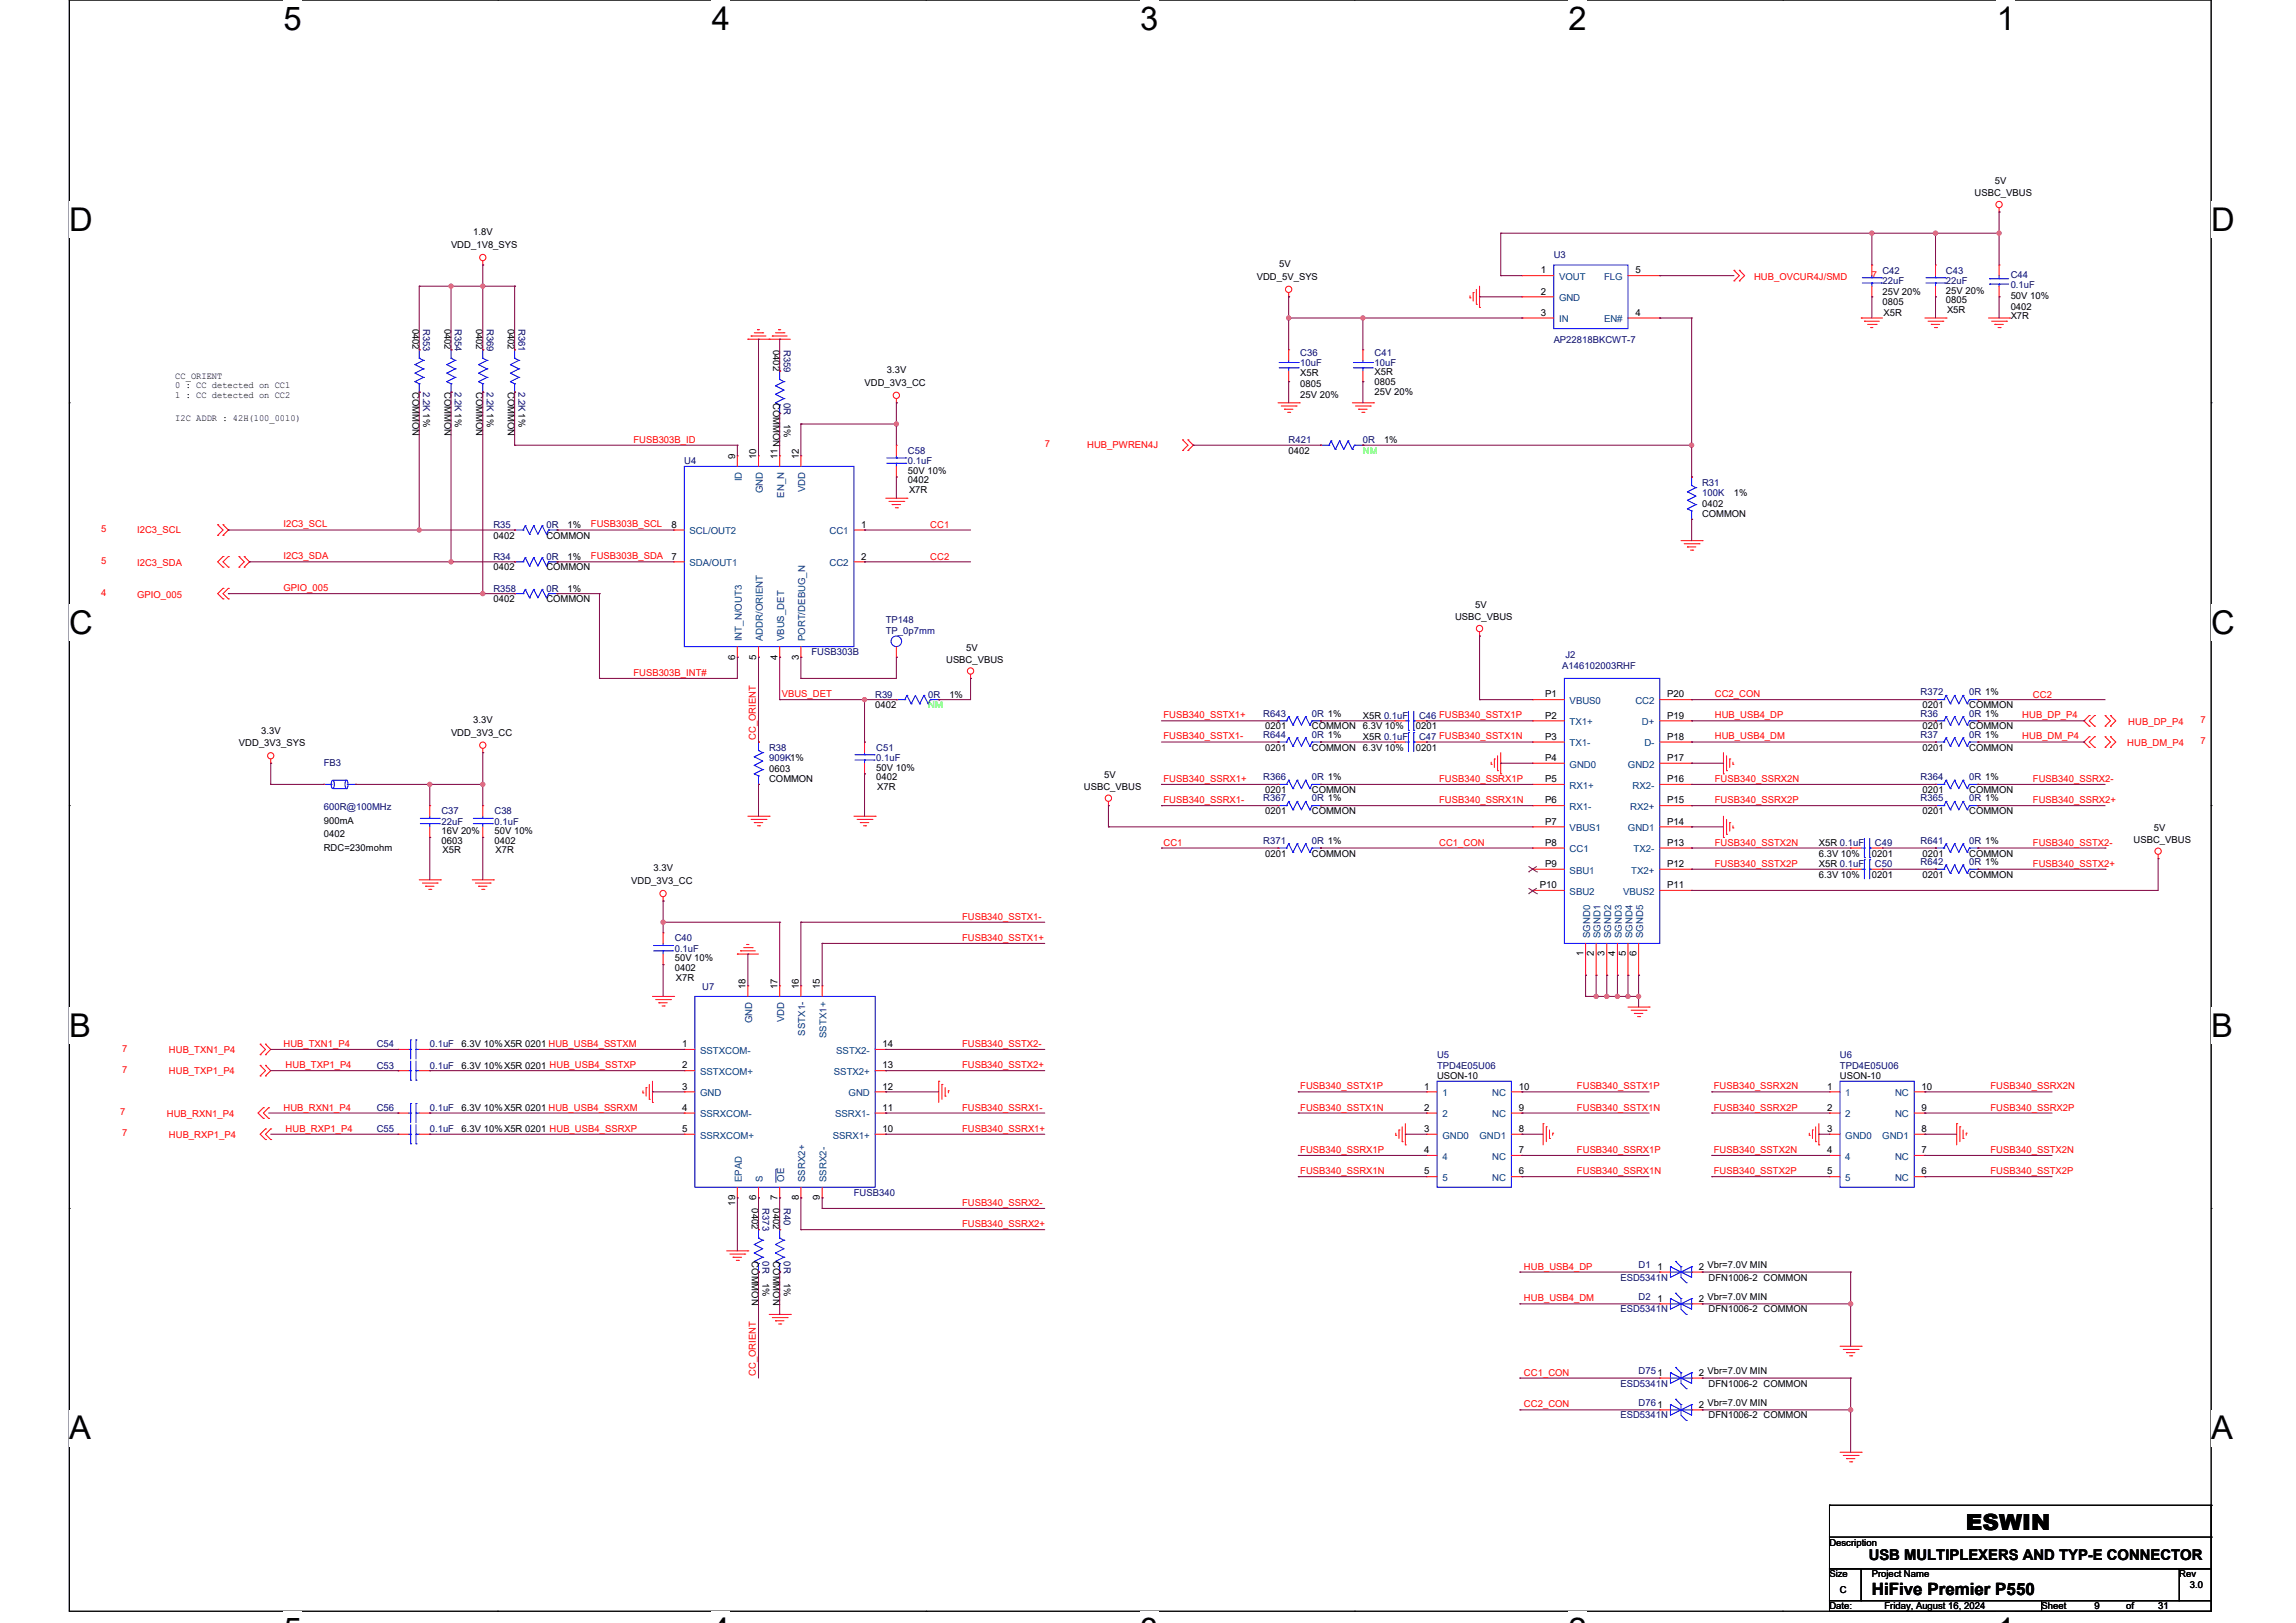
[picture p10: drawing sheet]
<svg xmlns="http://www.w3.org/2000/svg" width="297mm" height="210mm" viewBox="0 0 297 210" stroke-linecap="round" stroke-linejoin="round" font-family="sans-serif">
<defs><g id="words">
<g font-size="4.2">
<text x="36.7" y="3.8">5</text>
<text x="92.1" y="3.8">4</text>
<text x="147.5" y="3.8">3</text>
<text x="202.9" y="3.8">2</text>
<text x="258.3" y="3.8">1</text>
<text x="9" y="29.9">D</text>
<text x="286" y="29.9">D</text>
<text x="9" y="82">C</text>
<text x="286" y="82">C</text>
<text x="9" y="134.1">B</text>
<text x="286" y="134.1">B</text>
<text x="9" y="186.2">A</text>
<text x="286" y="186.2">A</text>
</g>
<text font-size="2.9" x="254.3" y="197.9">ESWIN</text>
<text font-size="2.2" x="242.1" y="206.4">HiFive Premier P550</text>
<text font-size="1.9" x="241.7" y="201.9">USB MULTIPLEXERS AND TYP-E CONNECTOR</text>
<g font-size="1.2">
<text x="258" y="23.9">5V</text>
<text x="255.4" y="25.4">USBC_VBUS</text>
<text x="58.3" y="32.1">VDD_1V8_SYS</text>
<text x="61.2" y="30.4">1.8V</text>
<text x="165.5" y="34.6">5V</text>
<text x="199.3" y="35.4">1</text>
<text x="211.5" y="35.4">5</text>
<text x="162.6" y="36.2">VDD_5V_SYS</text>
<text x="199.3" y="38.1">2</text>
<text x="199.3" y="40.9">3</text>
<text x="211.5" y="40.9">4</text>
<text x="243.5" y="38.1">25V 20%</text>
<text x="243.5" y="39.5">0805</text>
<text x="243.6" y="40.9">X5R</text>
<text x="251.7" y="38">25V 20%</text>
<text x="251.7" y="39.2">0805</text>
<text x="251.9" y="40.5">X5R</text>
<text x="260.1" y="38.7">50V 10%</text>
<text x="260.1" y="40.1">0402</text>
<text x="260.1" y="41.3">X7R</text>
<text x="53.4" y="42.5" transform="rotate(90 53.4 42.5)">0402</text>
<text x="57.5" y="42.5" transform="rotate(90 57.5 42.5)">0402</text>
<text x="61.6" y="42.5" transform="rotate(90 61.6 42.5)">0402</text>
<text x="65.7" y="42.5" transform="rotate(90 65.7 42.5)">0402</text>
<text x="100" y="45.3" transform="rotate(90 100 45.3)">0402</text>
<text x="22.7" y="49">CC_ORIENT</text>
<text x="22.7" y="50.2">0 : CC detected on CC1</text>
<text x="22.7" y="51.4">1 : CC detected on CC2</text>
<text x="53.4" y="50.8" transform="rotate(90 53.4 50.8)">COMMON</text>
<text x="57.5" y="50.8" transform="rotate(90 57.5 50.8)">COMMON</text>
<text x="61.6" y="50.8" transform="rotate(90 61.6 50.8)">COMMON</text>
<text x="65.7" y="50.8" transform="rotate(90 65.7 50.8)">COMMON</text>
<text x="100" y="52.1" transform="rotate(90 100 52.1)">COMMON</text>
<text x="111.8" y="49.9">VDD_3V3_CC</text>
<text x="114.7" y="48.3">3.3V</text>
<text x="168.2" y="48.7">X5R</text>
<text x="168.2" y="50.1">0805</text>
<text x="168.2" y="51.4">25V 20%</text>
<text x="177.8" y="48.6">X5R</text>
<text x="177.8" y="49.8">0805</text>
<text x="177.8" y="51.2">25V 20%</text>
<text x="22.7" y="54.5">I2C ADDR : 42H(100_0010)</text>
<text x="95.1" y="59.4" transform="rotate(-90 95.1 59.4)">9</text>
<text x="97.8" y="59.4" transform="rotate(-90 97.8 59.4)">10</text>
<text x="100.6" y="59.4" transform="rotate(-90 100.6 59.4)">11</text>
<text x="101.4" y="54.9" transform="rotate(90 101.4 54.9)">1%</text>
<text x="103.3" y="59.4" transform="rotate(-90 103.3 59.4)">12</text>
<text x="166.7" y="58.7">0402</text>
<text x="179" y="57.3">1%</text>
<text x="117.4" y="61.3">50V 10%</text>
<text x="117.4" y="62.5">0402</text>
<text x="117.6" y="63.8">X7R</text>
<text x="220.2" y="65.6">0402</text>
<text x="224.3" y="64.2">1%</text>
<text x="63.8" y="69.7">0402</text>
<text x="70.7" y="69.7">COMMON</text>
<text x="73.4" y="68.3">1%</text>
<text x="86.9" y="68.3">8</text>
<text x="111.4" y="68.3">1</text>
<text x="220.2" y="66.9">COMMON</text>
<text x="63.8" y="73.8">0402</text>
<text x="63.8" y="77.9">0402</text>
<text x="70.7" y="73.8">COMMON</text>
<text x="70.7" y="77.9">COMMON</text>
<text x="73.4" y="72.4">1%</text>
<text x="73.4" y="76.5">1%</text>
<text x="86.9" y="72.4">7</text>
<text x="111.4" y="72.4">2</text>
<text x="188.2" y="80.2">USBC_VBUS</text>
<text x="190.8" y="78.7">5V</text>
<text x="95.1" y="85.3" transform="rotate(-90 95.1 85.3)">6</text>
<text x="97.8" y="85.3" transform="rotate(-90 97.8 85.3)">5</text>
<text x="100.6" y="85.3" transform="rotate(-90 100.6 85.3)">4</text>
<text x="103.3" y="85.3" transform="rotate(-90 103.3 85.3)">3</text>
<text x="122.4" y="85.7">USBC_VBUS</text>
<text x="125" y="84.2">5V</text>
<text x="33.8" y="94.9">3.3V</text>
<text x="58.3" y="95.2">VDD_3V3_CC</text>
<text x="61.2" y="93.5">3.3V</text>
<text x="113.2" y="91.6">0402</text>
<text x="122.8" y="90.3">1%</text>
<text x="163.7" y="94.4">0201</text>
<text x="169.7" y="94.4">COMMON</text>
<text x="176.3" y="94.4">6.3V 10%</text>
<text x="176.3" y="93">X5R 0.1uF</text>
<text x="176.3" y="95.7">X5R 0.1uF</text>
<text x="183.1" y="94.4">0201</text>
<text x="199.9" y="90.2">P1</text>
<text x="199.9" y="93">P2</text>
<text x="199.9" y="95.7">P3</text>
<text x="215.7" y="95.7">P18</text>
<text x="215.7" y="93">P19</text>
<text x="215.7" y="90.2">P20</text>
<text x="248.7" y="91.6">0201</text>
<text x="248.7" y="94.4">0201</text>
<text x="254.7" y="91.6">COMMON</text>
<text x="254.7" y="94.4">COMMON</text>
<text x="30.9" y="96.6">VDD_3V3_SYS</text>
<text x="99.5" y="99.9">0603</text>
<text x="99.5" y="101.2">COMMON</text>
<text x="113.3" y="99.7">50V 10%</text>
<text x="113.3" y="101">0402</text>
<text x="142.8" y="100.7">5V</text>
<text x="163.7" y="97.1">0201</text>
<text x="169.7" y="97.1">COMMON</text>
<text x="176.3" y="97.1">6.3V 10%</text>
<text x="183.1" y="97.1">0201</text>
<text x="199.9" y="98.5">P4</text>
<text x="199.9" y="101.2">P5</text>
<text x="215.7" y="101.2">P16</text>
<text x="215.7" y="98.5">P17</text>
<text x="248.7" y="97.1">0201</text>
<text x="254.7" y="97.1">COMMON</text>
<text x="41.9" y="106.6">900mA</text>
<text x="57.1" y="108">16V 20%</text>
<text x="64" y="108">50V 10%</text>
<text x="113.5" y="102.2">X7R</text>
<text x="140.2" y="102.2">USBC_VBUS</text>
<text x="163.7" y="102.6">0201</text>
<text x="163.7" y="105.3">0201</text>
<text x="169.7" y="102.6">COMMON</text>
<text x="169.7" y="105.3">COMMON</text>
<text x="199.9" y="104">P6</text>
<text x="199.9" y="106.7">P7</text>
<text x="215.7" y="106.7">P14</text>
<text x="215.7" y="104">P15</text>
<text x="248.7" y="105.3">0201</text>
<text x="248.7" y="102.6">0201</text>
<text x="254.7" y="105.3">COMMON</text>
<text x="254.7" y="102.6">COMMON</text>
<text x="278.6" y="107.5">5V</text>
<text x="41.9" y="108.4">0402</text>
<text x="41.9" y="110.1">RDC=230mohm</text>
<text x="57.1" y="109.2">0603</text>
<text x="57.2" y="110.4">X5R</text>
<text x="64" y="109.2">0402</text>
<text x="64.1" y="110.4">X7R</text>
<text x="84.5" y="112.7">3.3V</text>
<text x="163.7" y="110.8">0201</text>
<text x="169.7" y="110.8">COMMON</text>
<text x="199.9" y="109.4">P8</text>
<text x="199.9" y="112.2">P9</text>
<text x="215.7" y="112.2">P12</text>
<text x="215.7" y="109.4">P13</text>
<text x="235.3" y="110.8">6.3V 10%</text>
<text x="235.3" y="109.5">X5R 0.1uF</text>
<text x="235.3" y="113.6">6.3V 10%</text>
<text x="235.3" y="112.2">X5R 0.1uF</text>
<text x="242.1" y="110.8">0201</text>
<text x="242.1" y="113.6">0201</text>
<text x="248.7" y="110.8">0201</text>
<text x="248.7" y="113.6">0201</text>
<text x="254.7" y="110.8">COMMON</text>
<text x="254.7" y="113.6">COMMON</text>
<text x="276" y="109.1">USBC_VBUS</text>
<text x="81.7" y="114.4">VDD_3V3_CC</text>
<text x="199.2" y="114.9">P10</text>
<text x="215.7" y="114.9">P11</text>
<text x="87.3" y="124.4">50V 10%</text>
<text x="87.3" y="125.6">0402</text>
<text x="204.8" y="123.7" transform="rotate(-90 204.8 123.7)">1</text>
<text x="206.2" y="123.7" transform="rotate(-90 206.2 123.7)">2</text>
<text x="207.6" y="123.7" transform="rotate(-90 207.6 123.7)">3</text>
<text x="208.9" y="123.7" transform="rotate(-90 208.9 123.7)">4</text>
<text x="210.3" y="123.7" transform="rotate(-90 210.3 123.7)">5</text>
<text x="211.7" y="123.7" transform="rotate(-90 211.7 123.7)">6</text>
<text x="87.4" y="126.9">X7R</text>
<text x="96.5" y="128" transform="rotate(-90 96.5 128)">18</text>
<text x="100.6" y="128" transform="rotate(-90 100.6 128)">17</text>
<text x="103.3" y="128" transform="rotate(-90 103.3 128)">16</text>
<text x="106.1" y="128" transform="rotate(-90 106.1 128)">15</text>
<text x="59.7" y="135.5">6.3V 10%X5R 0201 HUB_USB4_SSTXM</text>
<text x="88.2" y="135.5">1</text>
<text x="114.2" y="135.5">14</text>
<text x="59.7" y="138.3">6.3V 10%X5R 0201 HUB_USB4_SSTXP</text>
<text x="59.7" y="143.7">6.3V 10%X5R 0201 HUB_USB4_SSRXM</text>
<text x="88.2" y="138.2">2</text>
<text x="88.2" y="141">3</text>
<text x="88.2" y="143.7">4</text>
<text x="114.2" y="143.7">11</text>
<text x="114.2" y="141">12</text>
<text x="114.2" y="138.2">13</text>
<text x="184.2" y="141">1</text>
<text x="184.2" y="143.7">2</text>
<text x="185.9" y="139.6">USON-10</text>
<text x="196.5" y="143.7">9</text>
<text x="196.5" y="141">10</text>
<text x="236.4" y="141">1</text>
<text x="236.4" y="143.7">2</text>
<text x="238" y="139.6">USON-10</text>
<text x="248.6" y="143.7">9</text>
<text x="248.6" y="141">10</text>
<text x="59.7" y="146.5">6.3V 10%X5R 0201 HUB_USB4_SSRXP</text>
<text x="88.2" y="146.5">5</text>
<text x="114.2" y="146.5">10</text>
<text x="184.2" y="149.2">4</text>
<text x="184.2" y="146.5">3</text>
<text x="196.5" y="149.2">7</text>
<text x="196.5" y="146.5">8</text>
<text x="236.4" y="149.2">4</text>
<text x="236.4" y="146.5">3</text>
<text x="248.6" y="149.2">7</text>
<text x="248.6" y="146.5">8</text>
<text x="95.1" y="156" transform="rotate(-90 95.1 156)">19</text>
<text x="97.8" y="155.3" transform="rotate(-90 97.8 155.3)">6</text>
<text x="100.6" y="155.3" transform="rotate(-90 100.6 155.3)">7</text>
<text x="103.3" y="155.3" transform="rotate(-90 103.3 155.3)">8</text>
<text x="106.1" y="155.3" transform="rotate(-90 106.1 155.3)">9</text>
<text x="184.2" y="152">5</text>
<text x="196.5" y="152">6</text>
<text x="236.4" y="152">5</text>
<text x="248.6" y="152">6</text>
<text x="97.3" y="156.4" transform="rotate(90 97.3 156.4)">0402</text>
<text x="100" y="156.4" transform="rotate(90 100 156.4)">0402</text>
<text x="97.3" y="163.2" transform="rotate(90 97.3 163.2)">COMMON</text>
<text x="98.6" y="166" transform="rotate(90 98.6 166)">1%</text>
<text x="100" y="163.2" transform="rotate(90 100 163.2)">COMMON</text>
<text x="101.4" y="166" transform="rotate(90 101.4 166)">1%</text>
<text x="214.4" y="164.3">1</text>
<text x="219.8" y="164.3">2 Vbr=7.0V MIN</text>
<text x="221" y="165.7">DFN1006-2 COMMON</text>
<text x="214.4" y="168.4">1</text>
<text x="219.8" y="168.4">2 Vbr=7.0V MIN</text>
<text x="221" y="169.8">DFN1006-2 COMMON</text>
<text x="214.4" y="178">1</text>
<text x="219.8" y="178">2 Vbr=7.0V MIN</text>
<text x="221" y="179.4">DFN1006-2 COMMON</text>
<text x="214.4" y="182.1">1</text>
<text x="219.8" y="182.1">2 Vbr=7.0V MIN</text>
<text x="221" y="183.5">DFN1006-2 COMMON</text>
<text x="236.6" y="200">Description</text>
<text x="236.6" y="204.1">Size</text>
<text x="236.6" y="208.2">Date:</text>
<text x="238" y="206.2">C</text>
<text x="242.1" y="204.1">Project Name</text>
<text x="243.8" y="208.2">Friday, August 16, 2024</text>
<text x="264.1" y="208.2">Sheet</text>
<text x="270.9" y="208.2">9</text>
<text x="275" y="208.2">of</text>
<text x="279.2" y="208.2">31</text>
<text x="281.9" y="204.1">Rev</text>
<text x="283.3" y="205.5">3.0</text>
</g>
<g font-size="1.2" fill="#000080">
<text x="201" y="33.3">U3</text>
<text x="243.5" y="35.4">C42</text>
<text x="251.7" y="35.4">C43</text>
<text x="260.1" y="35.9">C44</text>
<text x="243.5" y="36.8">22uF</text>
<text x="251.7" y="36.8">22uF</text>
<text x="260.1" y="37.3">0.1uF</text>
<text x="54.7" y="42.5" transform="rotate(90 54.7 42.5)">R353</text>
<text x="58.9" y="42.5" transform="rotate(90 58.9 42.5)">R354</text>
<text x="63" y="42.5" transform="rotate(90 63 42.5)">R369</text>
<text x="67.1" y="42.5" transform="rotate(90 67.1 42.5)">R361</text>
<text x="101.4" y="45.3" transform="rotate(90 101.4 45.3)">R359</text>
<text x="168.2" y="46.1">C36</text>
<text x="168.2" y="47.3">10uF</text>
<text x="177.8" y="46.1">C41</text>
<text x="177.8" y="47.3">10uF</text>
<text x="201" y="44.4">AP22818BKCWT-7</text>
<text x="54.7" y="50.8" transform="rotate(90 54.7 50.8)">2.2K 1%</text>
<text x="58.9" y="50.8" transform="rotate(90 58.9 50.8)">2.2K 1%</text>
<text x="63" y="50.8" transform="rotate(90 63 50.8)">2.2K 1%</text>
<text x="67.1" y="50.8" transform="rotate(90 67.1 50.8)">2.2K 1%</text>
<text x="101.4" y="52.1" transform="rotate(90 101.4 52.1)">0R</text>
<text x="117.4" y="58.7">C58</text>
<text x="166.7" y="57.3">R421</text>
<text x="176.3" y="57.3">0R</text>
<text x="88.5" y="60.1">U4</text>
<text x="117.4" y="60.1">0.1uF</text>
<text x="220.2" y="62.8">R31</text>
<text x="220.2" y="64.2">100K</text>
<text x="63.8" y="68.3">R35</text>
<text x="70.7" y="68.3">0R</text>
<text x="63.8" y="72.4">R34</text>
<text x="63.8" y="76.5">R358</text>
<text x="70.7" y="72.4">0R</text>
<text x="70.7" y="76.5">0R</text>
<text x="114.6" y="80.7">TP148</text>
<text x="114.6" y="82">TP_0p7mm</text>
<text x="105" y="84.8">FUSB303B</text>
<text x="202.1" y="86.6">A146102003RHF</text>
<text x="202.5" y="85.2">J2</text>
<text x="248.4" y="90">R372</text>
<text x="254.7" y="90">0R 1%</text>
<text x="113.2" y="90.3">R39</text>
<text x="120.1" y="90.3">0R</text>
<text x="163.4" y="92.7">R643</text>
<text x="163.4" y="95.5">R644</text>
<text x="169.7" y="92.7">0R 1%</text>
<text x="169.7" y="95.5">0R 1%</text>
<text x="183.6" y="93">C46 FUSB340_SSTX1P</text>
<text x="183.6" y="95.7">C47 FUSB340_SSTX1N</text>
<text x="248.4" y="92.7">R36</text>
<text x="248.4" y="95.5">R37</text>
<text x="254.7" y="92.7">0R 1%</text>
<text x="254.7" y="95.5">0R 1%</text>
<text x="41.9" y="99.2">FB3</text>
<text x="99.5" y="97.1">R38</text>
<text x="99.5" y="98.5">909K1%</text>
<text x="113.3" y="97.1">C51</text>
<text x="113.3" y="98.5">0.1uF</text>
<text x="163.4" y="101">R366</text>
<text x="169.7" y="101">0R 1%</text>
<text x="248.4" y="101">R364</text>
<text x="254.7" y="101">0R 1%</text>
<text x="41.9" y="104.8">600R@100MHz</text>
<text x="57.1" y="105.3">C37</text>
<text x="57.1" y="106.7">22uF</text>
<text x="64" y="105.3">C38</text>
<text x="64" y="106.7">0.1uF</text>
<text x="163.4" y="103.7">R367</text>
<text x="169.7" y="103.7">0R 1%</text>
<text x="248.4" y="103.7">R365</text>
<text x="254.7" y="103.7">0R 1%</text>
<text x="163.4" y="109.2">R371</text>
<text x="169.7" y="109.2">0R 1%</text>
<text x="242.5" y="109.5">C49</text>
<text x="242.5" y="112.2">C50</text>
<text x="248.4" y="109.2">R641</text>
<text x="248.4" y="111.9">R642</text>
<text x="254.7" y="109.2">0R 1%</text>
<text x="254.7" y="111.9">0R 1%</text>
<text x="87.3" y="121.8">C40</text>
<text x="87.3" y="123.2">0.1uF</text>
<text x="90.8" y="128.1">U7</text>
<text x="48.7" y="135.5">C54</text>
<text x="55.6" y="135.5">0.1uF</text>
<text x="185.9" y="136.9">U5</text>
<text x="238" y="136.9">U6</text>
<text x="48.7" y="138.3">C53</text>
<text x="48.7" y="143.7">C56</text>
<text x="55.6" y="138.3">0.1uF</text>
<text x="55.6" y="143.7">0.1uF</text>
<text x="185.9" y="138.3">TPD4E05U06</text>
<text x="238" y="138.3">TPD4E05U06</text>
<text x="48.7" y="146.5">C55</text>
<text x="55.6" y="146.5">0.1uF</text>
<text x="110.5" y="154.7">FUSB340</text>
<text x="98.6" y="156.4" transform="rotate(90 98.6 156.4)">R373</text>
<text x="101.4" y="156.4" transform="rotate(90 101.4 156.4)">R40</text>
<text x="98.6" y="163.2" transform="rotate(90 98.6 163.2)">0R</text>
<text x="101.4" y="163.2" transform="rotate(90 101.4 163.2)">0R</text>
<text x="209.6" y="165.7">ESD5341N</text>
<text x="212" y="164">D1</text>
<text x="209.6" y="169.8">ESD5341N</text>
<text x="212" y="168.2">D2</text>
<text x="209.6" y="179.4">ESD5341N</text>
<text x="212" y="177.8">D75</text>
<text x="209.6" y="183.5">ESD5341N</text>
<text x="212" y="181.9">D76</text>
</g>
<g font-size="1.2" fill="#f00">
<text x="242.1" y="35.9">7</text>
<text x="226.9" y="36.2">HUB_OVCUR4J/SMD</text>
<text x="81.9" y="57.3">FUSB303B_ID</text>
<text x="135.1" y="57.9">7</text>
<text x="140.6" y="58">HUB_PWREN4J</text>
<text x="13.1" y="68.9">5</text>
<text x="17.7" y="69">I2C3_SCL</text>
<text x="36.7" y="68.3">I2C3_SCL</text>
<text x="76.4" y="68.3">FUSB303B_SCL</text>
<text x="120.3" y="68.3">CC1</text>
<text x="13.1" y="73">5</text>
<text x="13.1" y="77.1">4</text>
<text x="17.7" y="73.2">I2C3_SDA</text>
<text x="17.7" y="77.4">GPIO_005</text>
<text x="36.7" y="72.4">I2C3_SDA</text>
<text x="36.7" y="76.5">GPIO_005</text>
<text x="76.4" y="72.4">FUSB303B_SDA</text>
<text x="120.3" y="72.4">CC2</text>
<text x="81.9" y="87.5">FUSB303B_INT#</text>
<text x="97.8" y="95.7" transform="rotate(-90 97.8 95.7)">CC_ORIENT</text>
<text x="101.1" y="90.2">VBUS_DET</text>
<text x="150.5" y="92.9">FUSB340_SSTX1+</text>
<text x="150.5" y="95.7">FUSB340_SSTX1-</text>
<text x="221.8" y="92.9">HUB_USB4_DP</text>
<text x="221.8" y="95.7">HUB_USB4_DM</text>
<text x="221.8" y="90.2">CC2_CON</text>
<text x="261.6" y="92.9">HUB_DP_P4</text>
<text x="261.6" y="95.7">HUB_DM_P4</text>
<text x="263" y="90.3">CC2</text>
<text x="275.3" y="93.8">HUB_DP_P4</text>
<text x="284.6" y="93.5">7</text>
<text x="150.5" y="101.2">FUSB340_SSRX1+</text>
<text x="186.2" y="101.2">FUSB340_SSRX1P</text>
<text x="221.8" y="101.2">FUSB340_SSRX2N</text>
<text x="263" y="101.2">FUSB340_SSRX2-</text>
<text x="275.2" y="96.6">HUB_DM_P4</text>
<text x="284.6" y="96.3">7</text>
<text x="150.5" y="103.9">FUSB340_SSRX1-</text>
<text x="186.2" y="103.9">FUSB340_SSRX1N</text>
<text x="221.8" y="103.9">FUSB340_SSRX2P</text>
<text x="263" y="103.9">FUSB340_SSRX2+</text>
<text x="150.5" y="109.5">CC1</text>
<text x="186.2" y="109.4">CC1_CON</text>
<text x="221.8" y="112.1">FUSB340_SSTX2P</text>
<text x="221.8" y="109.4">FUSB340_SSTX2N</text>
<text x="263" y="109.4">FUSB340_SSTX2-</text>
<text x="263" y="112.1">FUSB340_SSTX2+</text>
<text x="124.4" y="119">FUSB340_SSTX1-</text>
<text x="124.4" y="121.7">FUSB340_SSTX1+</text>
<text x="15.8" y="136.1">7</text>
<text x="21.9" y="136.2">HUB_TXN1_P4</text>
<text x="36.7" y="135.5">HUB_TXN1_P4</text>
<text x="124.4" y="135.5">FUSB340_SSTX2-</text>
<text x="15.8" y="138.8">7</text>
<text x="21.9" y="138.9">HUB_TXP1_P4</text>
<text x="36.7" y="143.7">HUB_RXN1_P4</text>
<text x="36.9" y="138.2">HUB_TXP1_P4</text>
<text x="124.4" y="138.2">FUSB340_SSTX2+</text>
<text x="124.4" y="143.7">FUSB340_SSRX1-</text>
<text x="168.2" y="140.9">FUSB340_SSTX1P</text>
<text x="168.2" y="143.7">FUSB340_SSTX1N</text>
<text x="204" y="140.9">FUSB340_SSTX1P</text>
<text x="204" y="143.7">FUSB340_SSTX1N</text>
<text x="221.7" y="140.9">FUSB340_SSRX2N</text>
<text x="221.7" y="143.7">FUSB340_SSRX2P</text>
<text x="257.5" y="140.9">FUSB340_SSRX2N</text>
<text x="257.5" y="143.7">FUSB340_SSRX2P</text>
<text x="15.5" y="144.3">7</text>
<text x="15.8" y="147">7</text>
<text x="21.6" y="144.6">HUB_RXN1_P4</text>
<text x="21.9" y="147.3">HUB_RXP1_P4</text>
<text x="36.9" y="146.4">HUB_RXP1_P4</text>
<text x="124.4" y="146.4">FUSB340_SSRX1+</text>
<text x="168.2" y="149.2">FUSB340_SSRX1P</text>
<text x="204" y="149.2">FUSB340_SSRX1P</text>
<text x="221.7" y="149.2">FUSB340_SSTX2N</text>
<text x="257.5" y="149.2">FUSB340_SSTX2N</text>
<text x="168.2" y="151.9">FUSB340_SSRX1N</text>
<text x="204" y="151.9">FUSB340_SSRX1N</text>
<text x="221.7" y="151.9">FUSB340_SSTX2P</text>
<text x="257.5" y="151.9">FUSB340_SSTX2P</text>
<text x="124.4" y="156">FUSB340_SSRX2-</text>
<text x="124.4" y="158.8">FUSB340_SSRX2+</text>
<text x="197.1" y="164.3">HUB_USB4_DP</text>
<text x="197.1" y="168.4">HUB_USB4_DM</text>
<text x="97.8" y="178" transform="rotate(-90 97.8 178)">CC_ORIENT</text>
<text x="197.1" y="178">CC1_CON</text>
<text x="197.1" y="182.1">CC2_CON</text>
</g>
<g font-size="1.2" fill="#004080">
<text x="201.7" y="39">GND</text>
<text x="201.7" y="41.7">IN</text>
<text x="201.7" y="36.2">VOUT</text>
<text x="207.5" y="41.7">EN#</text>
<text x="207.5" y="36.2">FLG</text>
<text x="95.9" y="62.3" transform="rotate(-90 95.9 62.3)">ID</text>
<text x="98.7" y="63.8" transform="rotate(-90 98.7 63.8)">GND</text>
<text x="101.4" y="64.4" transform="rotate(-90 101.4 64.4)">EN_N</text>
<text x="104.2" y="63.7" transform="rotate(-90 104.2 63.7)">VDD</text>
<text x="89.2" y="69.1">SCL/OUT2</text>
<text x="107.3" y="69.1">CC1</text>
<text x="89.2" y="73.3">SDA/OUT1</text>
<text x="107.3" y="73.3">CC2</text>
<text x="95.9" y="83" transform="rotate(-90 95.9 83)">INT_N/OUT3</text>
<text x="98.7" y="83" transform="rotate(-90 98.7 83)">ADDR/ORIENT</text>
<text x="101.4" y="83" transform="rotate(-90 101.4 83)">VBUS_DET</text>
<text x="104.2" y="83" transform="rotate(-90 104.2 83)">PORT/DEBUG_N</text>
<text x="203" y="91.1">VBUS0</text>
<text x="203" y="93.8">TX1+</text>
<text x="211.5" y="91.1">CC2</text>
<text x="212.4" y="93.8">D+</text>
<text x="203" y="96.6">TX1-</text>
<text x="203" y="99.3">GND0</text>
<text x="210.6" y="99.3">GND2</text>
<text x="212.7" y="96.6">D-</text>
<text x="203" y="102.1">RX1+</text>
<text x="203" y="104.8">RX1-</text>
<text x="203" y="107.5">VBUS1</text>
<text x="210.6" y="107.5">GND1</text>
<text x="210.9" y="104.8">RX2+</text>
<text x="211.2" y="102.1">RX2-</text>
<text x="203" y="110.3">CC1</text>
<text x="203" y="113">SBU1</text>
<text x="211" y="113">TX2+</text>
<text x="211.3" y="110.3">TX2-</text>
<text x="203" y="115.8">SBU2</text>
<text x="210" y="115.8">VBUS2</text>
<text x="205.7" y="121.4" transform="rotate(-90 205.7 121.4)">SGND0</text>
<text x="207" y="121.4" transform="rotate(-90 207 121.4)">SGND1</text>
<text x="208.4" y="121.4" transform="rotate(-90 208.4 121.4)">SGND2</text>
<text x="209.8" y="121.4" transform="rotate(-90 209.8 121.4)">SGND3</text>
<text x="211.2" y="121.4" transform="rotate(-90 211.2 121.4)">SGND4</text>
<text x="212.5" y="121.4" transform="rotate(-90 212.5 121.4)">SGND5</text>
<text x="90.6" y="136.3">SSTXCOM-</text>
<text x="97.3" y="132.4" transform="rotate(-90 97.3 132.4)">GND</text>
<text x="101.4" y="132.3" transform="rotate(-90 101.4 132.3)">VDD</text>
<text x="104.2" y="134" transform="rotate(-90 104.2 134)">SSTX1-</text>
<text x="106.9" y="134.3" transform="rotate(-90 106.9 134.3)">SSTX1+</text>
<text x="108.2" y="136.3">SSTX2-</text>
<text x="90.6" y="139.1">SSTXCOM+</text>
<text x="90.6" y="141.8">GND</text>
<text x="107.9" y="139.1">SSTX2+</text>
<text x="109.8" y="141.8">GND</text>
<text x="186.6" y="141.8">1</text>
<text x="193" y="141.8">NC</text>
<text x="238.7" y="141.8">1</text>
<text x="245.1" y="141.8">NC</text>
<text x="90.6" y="144.6">SSRXCOM-</text>
<text x="90.6" y="147.3">SSRXCOM+</text>
<text x="107.7" y="147.3">SSRX1+</text>
<text x="108" y="144.6">SSRX1-</text>
<text x="186.6" y="144.6">2</text>
<text x="186.6" y="147.3">GND0</text>
<text x="191.4" y="147.3">GND1</text>
<text x="193" y="144.6">NC</text>
<text x="238.7" y="144.6">2</text>
<text x="238.7" y="147.3">GND0</text>
<text x="243.5" y="147.3">GND1</text>
<text x="245.1" y="144.6">NC</text>
<text x="95.9" y="152.9" transform="rotate(-90 95.9 152.9)">EPAD</text>
<text x="98.7" y="152.9" transform="rotate(-90 98.7 152.9)">S</text>
<text x="101.4" y="152.9" transform="rotate(-90 101.4 152.9)">OE</text>
<text x="104.2" y="152.9" transform="rotate(-90 104.2 152.9)">SSRX2+</text>
<text x="106.9" y="152.9" transform="rotate(-90 106.9 152.9)">SSRX2-</text>
<text x="186.6" y="150.1">4</text>
<text x="186.6" y="152.8">5</text>
<text x="193" y="152.8">NC</text>
<text x="193" y="150.1">NC</text>
<text x="238.7" y="150.1">4</text>
<text x="238.7" y="152.8">5</text>
<text x="245.1" y="152.8">NC</text>
<text x="245.1" y="150.1">NC</text>
</g>
<g font-size="1.2" fill="#0f0">
<text x="176.3" y="58.7">NM</text>
<text x="120.1" y="91.6">NM</text>
</g>
</g></defs>
<path d="M9 0h277v208.5h-277z" fill="none" stroke="#000" stroke-width=".13"/>
<g fill="#fff">
<path d="M36.7 0h2.3v4.7h-2.3z"/>
<path d="M36.7 208.5h2.3v1.5h-2.3z"/>
</g>
<path d="M64.4 0h.1M64.4 208.5h.1" fill="none" stroke="#000" stroke-width=".13"/>
<g fill="#fff">
<path d="M92.1 0h2.3v4.7h-2.3z"/>
<path d="M92.1 208.5h2.3v1.5h-2.3z"/>
</g>
<path d="M119.8 0h.1M119.8 208.5h.1" fill="none" stroke="#000" stroke-width=".13"/>
<g fill="#fff">
<path d="M147.5 0h2.3v4.7h-2.3z"/>
<path d="M147.5 208.5h2.3v1.5h-2.3z"/>
</g>
<path d="M175.2 0h.1M175.2 208.5h.1" fill="none" stroke="#000" stroke-width=".13"/>
<g fill="#fff">
<path d="M202.9 0h2.3v4.7h-2.3z"/>
<path d="M202.9 208.5h2.3v1.5h-2.3z"/>
</g>
<path d="M230.6 0h.1M230.6 208.5h.1" fill="none" stroke="#000" stroke-width=".13"/>
<g fill="#fff">
<path d="M258.3 0h2.4v4.7h-2.4z"/>
<path d="M258.3 208.5h2.4v1.5h-2.4z"/>
<path d="M9 26.1h3v4.7h-3z"/>
<path d="M286 26.1h3.1v4.7h-3.1z"/>
<path d="M9 78.2h3v4.7h-3z"/>
<path d="M286 78.2h3.1v4.7h-3.1z"/>
</g>
<path d="M9 52.1h.1M286 52.1h.1" fill="none" stroke="#000" stroke-width=".13"/>
<g fill="#fff">
<path d="M9 130.3h2.8v4.7h-2.8z"/>
<path d="M286 130.3h2.9v4.7h-2.9z"/>
</g>
<path d="M9 104.2h.1M286 104.2h.1" fill="none" stroke="#000" stroke-width=".13"/>
<g fill="#fff">
<path d="M9 182.4h2.8v4.7h-2.8z"/>
<path d="M286 182.4h2.9v4.7h-2.9z"/>
</g>
<g fill="none" stroke="#000" stroke-width=".13">
<path d="M9 156.4h.1M286 156.4h.1M236.7 198.9h49.3v4.1h-49.3zM236.7 194.8h.1M236.7 194.8v4.1M236.7 194.8h49.3M286 194.8h.1M286 198.9h.1M286 194.8v4.1M236.7 203h4.1v4.1h-4.1zM236.7 207.1h27.4v1.4h-27.4zM240.8 203h41.1v4.1h-41.1z"/>
<path d="M264.1 207.1h21.9v1.4h-21.9zM281.9 203h4.1v4.1h-4.1z"/>
</g>
<g fill="none" stroke="#f00" stroke-width=".13">
<path d="M62.5 34.3h.1M62.5 33.7v.6M166.7 38.4h.1M166.7 37.9v.5M190.2 38.5h.1M190.2 38.3v.2M190.6 37.9h.1M190.6 37.9v1.1M191 39.4h.1M191 37.4v2M191.4 39.8h.1M191.4 37v2.8"/>
<path d="M196.9 38.4h.1M196.9 35.7h.1M196.9 38.4h4.1M196.9 35.7h4.1M210.6 35.7h4.1M214.7 35.7h.1M224.3 36.3h.1M224.3 35h.1M224.3 35l.7 .7-.7 .6M225 36.3h.1M225 35h.1M225 35l.7 .7-.7 .6"/>
<path d="M242.1 34.3h.1M242.1 38.4h.1M242.1 34.3v1.4M242.1 37v1.4M250.4 34.3h.1M250.4 38.4h.1M250.4 34.3v1.4M250.4 37v1.4M258.6 27.4h.1M258.6 38.4h.1M258.6 34.3h.1M258.6 26.9v.5"/>
<path d="M258.6 34.3v1.4M258.6 37v1.4M54.2 45.3h.1M54.2 50.7h.1M58.3 45.3h.1M58.3 50.7h.1M62.5 45.3h.1M62.5 50.7h.1M66.6 45.3h.1M66.6 50.7h.1M95.4 59h.1M95.4 59v1.3"/>
<path d="M96.7 43.9h.1M96.7 43.9h5.5M97.2 43.5h.1M97.2 43.5h1.9M97.6 43.1h1.1M98 42.7h.1M98 42.7h.3M98.1 59h.1M98.1 59v1.3M98.7 43.1h.1M99.5 43.9h.1M99.9 43.5h.1"/>
<path d="M99.9 43.5h1.9M100.3 43.1h1.1M100.7 42.7h.1M100.7 42.7h.3M100.9 59h.1M100.9 53.5h.1M100.9 48h.1M100.9 59v1.3M101.4 43.1h.1M103.6 59h.1M103.6 59v1.3M116 52.1h.1"/>
<path d="M116 57.6h.1M116 51.6v.5M116 57.6v1.4M153 58.3h.1M153 56.9h.1M153 56.9l.7 .7-.7 .7M153.7 56.9h.1M153.7 58.3h.1M153.7 56.9l.7 .7-.7 .7M165.3 52.1h2.8M165.7 52.5h2M166.1 52.9h.1"/>
<path d="M166.1 52.9h1.1M166.6 53.4h.2M166.7 45.3h.1M166.7 49.4h.1M166.7 45.3v1.3M166.7 48v1.4M166.8 53.4h.1M167.7 52.5h.1M168.1 52.1h.1M170.8 57.6h.1M174.9 52.1h2.8M175.3 52.5h2"/>
<path d="M175.7 52.9h.1M175.7 52.9h1.1M176.2 53.4h.2M176.3 45.3h.1M176.3 49.4h.1M176.3 57.6h.1M176.3 45.3v1.3M176.3 48v1.4M176.4 53.4h.1M177.3 52.5h.1M177.7 52.1h.1M196.9 41.1h.1"/>
<path d="M196.9 41.1h4.1M210.6 41.1h4.1M214.7 41.1h.1M240.8 41.1h.1M240.8 41.1h2.7M241.2 41.6h.1M241.2 41.6h1.9M241.6 42h1.1M242 42.4h.1M242 42.4h.3M242.7 42h.1M249 41.1h2.7"/>
<path d="M249.4 41.6h1.9M249.8 42h.1M249.8 42h1.1M250.2 42.4h.3M250.5 42.4h.1M251.3 41.6h.1M251.7 41.1h.1M257.2 41.1h2.8M257.6 41.6h2M258 42h.1M258 42h1.1M258.5 42.4h.2"/>
<path d="M258.7 42.4h.1M259.6 41.6h.1M260 41.1h.1M28.2 69.3h.1M28.2 67.9h.1M28.2 67.9l.7 .7-.7 .7M28.9 67.9h.1M28.9 69.3h.1M28.9 73.4h.1M28.9 72h.1M28.9 77.5h.1M28.9 76.1h.1"/>
<path d="M28.9 67.9l.6 .7-.6 .7M28.9 76.1l-.7 .7 .7 .7M28.9 72l-.7 .7 .7 .7M29.5 73.4h.1M29.5 72h.1M29.5 77.5h.1M29.5 76.1h.1M29.5 72l-.6 .7 .6 .7M29.5 76.1l-.6 .7 .6 .7M30.9 73.4h.1M30.9 72h.1M30.9 72l.7 .7-.7 .7"/>
<path d="M31.6 72h.1M31.6 73.4h.1M31.6 72l.7 .7-.7 .7M66.6 72.7h.1M66.6 76.8h.1M66.6 68.6h.1M72.1 72.7h.1M72.1 76.8h.1M72.1 68.6h.1M87.1 72.7h.1M87.1 68.6h.1M87.1 68.6h1.4"/>
<path d="M87.1 72.7h1.4M110.5 68.6h1.3M110.5 72.7h1.3M111.8 68.6h.1M111.8 72.7h.1M114.6 64.5h2.7M115 64.9h1.9M115.4 65.3h.1M115.4 65.3h1.1M115.8 65.7h.3M116 61.7h.1M116 60.3v1.4"/>
<path d="M116.1 65.7h.1M116.9 64.9h.1M117.3 64.5h.1M217.4 70h2.8M217.9 70.4h1.9M218.3 70.8h.1M218.3 70.8h1.1M218.7 71.2h.3M218.8 67.2h.1M218.8 61.7h.1M219 71.2h.1M219.8 70.4h.1"/>
<path d="M220.2 70h.1M35 98.8h.1M35 98.2v.6M62.5 97.4h.1M62.5 96.8v.6M95.4 85h.1M95.4 83.7v1.3M98.1 85h.1M98.1 96h.1M98.1 83.7v1.3M100.9 85h.1M100.9 83.7v1.3"/>
<path d="M103.6 85h.1M103.6 83.7v1.3M111.8 96h.1M111.8 96v1.4M111.8 98.8v1.3M116 85h.1M116 90.5h.1M116 83.7v1.3M121.4 90.5h.1M125.6 87.8h.1M125.6 87.2v.6M165.3 93.3h.1"/>
<path d="M165.3 96h.1M170.8 93.3h.1M170.8 96h.1M180.4 93.3h.1M180.4 96h.1M180.4 93.3h1.4M180.4 96h1.4M183.2 93.3h1.3M183.2 96h1.3M184.5 93.3h.1M184.5 96h.1M191.4 82.3h.1"/>
<path d="M191.4 81.7v.6M192.9 98.9h.1M192.9 98.6v.3M193.3 98.2h.1M193.3 98.2v1.1M193.7 99.7h.1M193.7 97.8v1.9M194.1 97.4v2.7M198.2 90.5h.1M198.2 93.3h.1M198.2 96h.1M198.2 98.8h.1"/>
<path d="M198.2 90.5h4.2M198.2 93.3h4.2M198.2 96h4.2M198.2 98.8h4.2M214.7 90.5h4.1M214.7 93.3h4.1M214.7 96h4.1M214.7 98.8h4.1M218.8 98.8h.1M218.8 96h.1M218.8 93.3h.1M218.8 90.5h.1"/>
<path d="M222.9 97.4v2.7M223.3 99.7h.1M223.3 97.8v1.9M223.8 98.2h.1M223.8 98.2v1.1M224.2 98.9h.1M224.2 98.6v.3M250.4 90.5h.1M250.4 93.3h.1M250.4 96h.1M255.9 90.5h.1M255.9 93.3h.1"/>
<path d="M255.9 96h.1M270.3 92.6h.1M270.3 94h.1M270.3 95.3h.1M270.3 96.7h.1M270.3 92.6l-.7 .7 .7 .7M270.3 95.3l-.7 .7 .7 .7M270.9 94h.1M270.9 92.6h.1M270.9 96.7h.1M270.9 95.3h.1M270.9 92.6l-.6 .7 .6 .7"/>
<path d="M270.9 95.3l-.6 .7 .6 .7M272.3 94h.1M272.3 92.6h.1M272.3 96.7h.1M272.3 95.3h.1M272.3 95.3l.7 .7-.7 .7M272.3 92.6l.7 .7-.7 .7M273 94h.1M273 92.6h.1M273 96.7h.1M273 95.3h.1M273 92.6l.7 .7-.7 .7"/>
<path d="M273 95.3l.7 .7-.7 .7M41.9 101.5h.1M46 101.5h.1M54.2 113.8h2.8M54.6 114.3h2M55.1 114.7h.1M55.1 114.7h1M55.5 115.1h.2M55.6 104.2h.1M55.6 108.4h.1M55.6 104.2v1.4M55.6 107v1.4"/>
<path d="M55.7 115.1h.1M56.6 114.3h.1M57 113.8h.1M61.1 113.8h2.7M61.5 114.3h1.9M61.9 114.7h.1M61.9 114.7h1.1M62.3 115.1h.3M62.5 104.2h.1M62.5 108.4h.1M62.5 104.2v1.4M62.5 107v1.4"/>
<path d="M62.6 115.1h.1M63.4 114.3h.1M63.8 113.8h.1M85.8 116.6h.1M85.8 116v.6M96.7 105.6h2.8M97.2 106h1.9M97.6 106.4h.1M97.6 106.4h1.1M98 106.8h.3M98.1 101.5h.1M98.3 106.8h.1"/>
<path d="M99.1 106h.1M99.5 105.6h.1M110.5 105.6h2.7M110.9 106h1.9M111.3 106.4h.1M111.3 106.4h1.1M111.7 106.8h.3M111.8 100.1h.1M112 106.8h.1M112.8 106h.1M113.2 105.6h.1M143.4 104.2h.1"/>
<path d="M143.4 103.7v.5M165.3 101.5h.1M165.3 104.2h.1M165.3 109.7h.1M170.8 101.5h.1M170.8 104.2h.1M170.8 109.7h.1M194.1 100.1h.1M198.2 101.5h.1M198.2 104.2h.1M198.2 107h.1M198.2 109.7h.1"/>
<path d="M198.2 112.5h.1M198.2 115.2h.1M198.2 101.5h4.2M198.2 104.2h4.2M198.2 107h4.2M198.2 109.7h4.2M198.2 112.5h4.2M198.2 115.2h4.2M214.7 101.5h4.1M214.7 104.2h4.1M214.7 107h4.1M214.7 109.7h4.1"/>
<path d="M214.7 112.5h4.1M214.7 115.2h4.1M218.8 115.2h.1M218.8 112.5h.1M218.8 109.7h.1M218.8 107h.1M218.8 104.2h.1M218.8 101.5h.1M222.9 100.1h.1M222.9 108.4h.1M222.9 105.6v2.8M223.3 107.9h.1"/>
<path d="M223.3 106v1.9M223.8 106.4h.1M223.8 106.4v1.1M224.2 107.1h.1M224.2 106.8v.3M239.4 109.7h.1M239.4 112.5h.1M239.4 109.7h1.4M239.4 112.5h1.4M242.1 109.7h1.4M242.1 112.5h1.4M243.5 109.7h.1"/>
<path d="M243.5 112.5h.1M250.4 104.2h.1M250.4 109.7h.1M250.4 112.5h.1M250.4 101.5h.1M255.9 104.2h.1M255.9 109.7h.1M255.9 112.5h.1M255.9 101.5h.1M279.2 111.1h.1M279.2 110.6v.5M33.7 136.5h.1"/>
<path d="M33.7 135.1h.1M33.7 139.2h.1M33.7 137.8h.1M33.7 135.1l.6 .7-.6 .7M33.7 137.8l.6 .7-.6 .7M34.3 135.1h.1M34.3 136.5h.1M34.3 137.8h.1M34.3 139.2h.1M34.3 135.1l.7 .7-.7 .7M34.3 137.8l.7 .7-.7 .7M51.5 135.8h.1"/>
<path d="M51.5 138.5h.1M51.5 135.8h1.4M51.5 138.5h1.4M54.2 135.8h1.4M54.2 138.5h1.4M55.6 135.8h.1M55.6 138.5h.1M84.4 139.9v2.7M84.4 128.9h2.7M84.8 129.3h1.9M85.2 129.8h.1M85.2 129.8h1.1"/>
<path d="M85.6 130.2h.3M85.8 120.7h.1M85.8 124.8h.1M85.8 120.7v1.4M85.8 123.4v1.4M85.9 130.2h.1M86.7 129.3h.1M87.1 128.9h.1M88.5 135.8h.1M88.5 138.5h.1M88.5 135.8h1.4M88.5 138.5h1.4"/>
<path d="M95.4 123.4h.1M95.4 123.4h2.7M95.8 123h.1M95.8 123h1.9M96.2 122.6h1.1M96.6 122.2h.1M96.6 122.2h.3M96.7 127.6h.1M96.7 127.6v1.3M97.3 122.6h.1M100.9 127.6h.1M100.9 127.6v1.3"/>
<path d="M103.6 127.6h.1M103.6 127.6v1.3M106.4 127.6h.1M106.4 127.6v1.3M113.2 135.8h1.4M113.2 138.5h1.4M114.6 138.5h.1M114.6 135.8h.1M121.4 139.9h.1M121.4 139.9v2.7M205.1 126.2h.1M205.1 122.1v4.1"/>
<path d="M206.5 126.2h.1M206.5 122.1v4.1M207.8 126.2h.1M207.8 122.1v4.1M209.2 126.2h.1M209.2 122.1v4.1M210.6 126.2h.1M210.6 130.3h2.7M210.6 122.1v4.1M211 130.7h1.9M211.4 131.1h.1M211.4 131.1h1.1"/>
<path d="M211.8 131.5h.3M212 126.2h.1M212 122.1v4.1M212.1 131.5h.1M212.9 130.7h.1M213.3 130.3h.1M34.1 144.7h.1M34.1 143.3h.1M34.1 143.3l-.7 .7 .7 .7M34.3 147.4h.1M34.3 146.1h.1M34.3 146.1l-.6 .7 .6 .6"/>
<path d="M34.7 144.7h.1M34.7 143.3h.1M34.7 143.3l-.6 .7 .6 .7M35 147.4h.1M35 146.1h.1M35 146.1l-.7 .7 .7 .6M51.5 146.8h.1M51.5 144h.1M51.5 144h1.4M51.5 146.8h1.4M54.2 144h1.4M54.2 146.8h1.4"/>
<path d="M55.6 146.8h.1M55.6 144h.1M83.2 141.4h.1M83.2 141.1v.3M83.6 140.7h.1M83.6 140.7v1.1M84 142.2h.1M84 140.3v1.9M84.4 142.6h.1M88.5 141.3h.1M88.5 144h.1M88.5 146.8h.1"/>
<path d="M88.5 141.3h1.4M88.5 144h1.4M88.5 146.8h1.4M95.4 155h.1M95.4 153.6v1.4M98.1 159.1h.1M98.1 155h.1M98.1 153.6v1.4M100.9 155h.1M100.9 159.1h.1M100.9 153.6v1.4M103.6 155h.1"/>
<path d="M103.6 153.6v1.4M106.4 155h.1M106.4 153.6v1.4M113.2 141.3h1.4M113.2 144h1.4M113.2 146.8h1.4M114.6 146.8h.1M114.6 144h.1M114.6 141.3h.1M121.8 140.3h.1M121.8 140.3v1.9M122.3 141.8h.1"/>
<path d="M122.3 140.7v1.1M122.7 141.1h.1M122.7 141.1v.3M180.6 146.9h.1M180.6 146.6v.3M181 146.2h.1M181 146.2v1.1M181.4 147.7h.1M181.4 145.8v1.9M181.8 148.1h.1M181.8 145.4v2.7M184.5 141.3h.1"/>
<path d="M184.5 144h.1M184.5 149.5h.1M184.5 152.3h.1M184.5 146.8h.1M184.5 141.3h1.4M184.5 144h1.4M184.5 149.5h1.4M184.5 152.3h1.4M184.5 146.8h1.4M195.5 141.3h1.4M195.5 144h1.4M195.5 149.5h1.4"/>
<path d="M195.5 152.3h1.4M195.5 146.8h1.4M196.9 152.3h.1M196.9 149.5h.1M196.9 144h.1M196.9 141.3h.1M196.9 146.8h.1M199.6 145.4h.1M199.6 145.4v2.7M200 145.8h.1M200 145.8v1.9M200.4 147.3h.1"/>
<path d="M200.4 146.2v1.1M200.9 146.6h.1M200.9 146.6v.3M234 146.9h.1M234 146.6v.3M234.5 146.2h.1M234.5 146.2v1.1M234.9 147.7h.1M234.9 145.8v1.9M235.3 148.1h.1M235.3 145.4v2.7M236.7 141.3h.1"/>
<path d="M236.7 144h.1M236.7 149.5h.1M236.7 152.3h.1M236.7 146.8h.1M236.7 141.3h1.3M236.7 144h1.3M236.7 149.5h1.3M236.7 152.3h1.3M236.7 146.8h1.3M247.6 141.3h1.4M247.6 144h1.4M247.6 149.5h1.4"/>
<path d="M247.6 152.3h1.4M247.6 146.8h1.4M249 152.3h.1M249 149.5h.1M249 144h.1M249 141.3h.1M249 146.8h.1M253.1 145.4h.1M253.1 145.4v2.7M253.5 145.8h.1M253.5 145.8v1.9M253.9 147.3h.1"/>
<path d="M253.9 146.2v1.1M254.3 146.6h.1M254.3 146.6v.3M94 161.9h2.7M94.4 162.3h1.9M94.8 162.7h.1M94.8 162.7h1.1M95.2 163.1h.3M95.5 163.1h.1M96.3 162.3h.1M96.7 161.9h.1M98.1 164.6h.1"/>
<path d="M99.5 170.1h2.7M99.9 170.5h1.9M100.3 170.9h.1M100.3 170.9h1.1M100.7 171.3h.3M100.9 164.6h.1M101 171.3h.1M101.8 170.5h.1M102.2 170.1h.1M214.7 178.3h.1M214.7 164.6h.1M214.7 168.7h.1"/>
<path d="M214.7 178.3h1.4M214.7 164.6h1.4M214.7 168.7h1.4M218.8 178.3h1.4M218.8 164.6h1.4M218.8 168.7h1.4M220.2 178.3h.1M220.2 164.6h.1M220.2 168.7h.1M238 174.2h2.8M238.4 174.6h2M238.8 175h.1"/>
<path d="M238.8 175h1.1M239.3 175.4h.2M239.5 175.4h.1M240.4 174.6h.1M240.8 174.2h.1M214.7 182.4h.1M214.7 182.4h1.4M218.8 182.4h1.4M220.2 182.4h.1M238 187.9h2.8M238.4 188.3h2M238.8 188.7h.1"/>
<path d="M238.8 188.7h1.1M239.3 189.1h.2M239.5 189.1h.1M240.4 188.3h.1M240.8 187.9h.1"/>
<circle cx="62.4" cy="33.3" r=".4"/>
<circle cx="166.7" cy="37.4" r=".41"/>
<circle cx="258.6" cy="26.5" r=".41"/>
<circle cx="115.9" cy="51.2" r=".41"/>
<circle cx="35" cy="97.8" r=".4"/>
<circle cx="62.4" cy="96.4" r=".4"/>
<circle cx="125.5" cy="86.8" r=".41"/>
<circle cx="191.4" cy="81.3" r=".41"/>
<circle cx="85.8" cy="115.6" r=".4"/>
<circle cx="143.4" cy="103.3" r=".41"/>
<circle cx="279.2" cy="110.1" r=".41"/>
</g>
<g fill="none" stroke="#00f" stroke-width=".13">
<path d="M201 34.3h9.6v8.2h-9.6zM240.9 36.6h2.5M240.9 35.9h2.5M242.1 35.9h.1M242.1 36.6h.1M242.1 35.7v.2M242.1 36.6v.4M243.4 36.6h.1M243.4 35.9h.1M249.1 36.6h2.5M249.1 35.9h2.5M250.4 35.9h.1"/>
<path d="M250.4 36.6h.1M250.4 35.7v.2M250.4 36.6v.4M251.6 36.6h.1M251.6 35.9h.1M257.4 36.1h.1M257.4 36.8h.1M257.4 36.1h2.4M257.4 36.8h2.4M258.6 36.8h.1M258.6 36.1h.1M258.6 35.7v.4"/>
<path d="M258.6 36.8v.2M53.7 49.4h.1M53.7 47.2h.1M53.7 49.4l.5 .3M53.7 47.2l1.1 .5M54.2 49.7h.1M54.2 46.4h.1M54.2 45.3h.1M54.2 50.7h.1M54.2 46.4l.6 .2M54.2 45.3v1.1M54.2 49.7v1"/>
<path d="M54.8 48.8h.1M54.8 47.7h.1M54.8 46.6h.1M54.8 47.7l-1.1 .6 1.1 .5M54.8 48.8l-1.1 .6M54.8 46.6l-1.1 .6M57.8 49.4h.1M57.8 47.2h.1M57.8 49.4l.5 .3M57.8 47.2l1.1 .5M58.3 49.7h.1M58.3 46.4h.1"/>
<path d="M58.3 45.3h.1M58.3 50.7h.1M58.3 46.4l.6 .2M58.3 45.3v1.1M58.3 49.7v1M58.9 48.8h.1M58.9 47.7h.1M58.9 46.6h.1M58.9 47.7l-1.1 .6 1.1 .5M58.9 48.8l-1.1 .6M58.9 46.6l-1.1 .6M61.9 49.4h.1"/>
<path d="M61.9 47.2h.1M61.9 49.4l.6 .3M61.9 47.2l1.1 .5M62.5 49.7h.1M62.5 46.4h.1M62.5 45.3h.1M62.5 50.7h.1M62.5 45.3v1.1M62.5 49.7v1M62.5 46.4l.5 .2M63 48.8h.1M63 47.7h.1"/>
<path d="M63 46.6h.1M63 47.7l-1.1 .6 1.1 .5M63 48.8l-1.1 .6M63 46.6l-1.1 .6M66 49.4h.1M66 47.2h.1M66 49.4l.6 .3M66 47.2l1.1 .5M66.6 49.7h.1M66.6 46.4h.1M66.6 45.3h.1M66.6 50.7h.1"/>
<path d="M66.6 46.4l.5 .2M66.6 45.3v1.1M66.6 49.7v1M67.1 48.8h.1M67.1 47.7h.1M67.1 46.6h.1M67.1 47.7l-1.1 .6 1.1 .5M67.1 48.8l-1.1 .6M67.1 46.6l-1.1 .6M100.3 49.9h.1M100.3 51h.1M100.3 52.1h.1"/>
<path d="M100.3 49.9l1.1 .6-1.1 .5M100.3 52.1l.6 .3M100.3 51l1.1 .6M100.9 49.1h.1M100.9 52.4h.1M100.9 53.5h.1M100.9 48h.1M100.9 48v1.1M100.9 52.4v1.1M100.9 49.1l.5 .3M101.4 49.4h.1M101.4 51.6h.1"/>
<path d="M101.4 49.4l-1.1 .5M101.4 51.6l-1.1 .5M114.7 59.9h2.5M114.7 59.3h2.5M116 59.3h.1M116 59.9h.1M116 59v.3M116 59.9v.4M117.2 59.9h.1M117.2 59.3h.1M165.5 47.6h2.4M165.5 46.9h2.4"/>
<path d="M166.7 46.9h.1M166.7 47.6h.1M166.7 46.6v.3M166.7 47.6v.4M167.9 47.6h.1M167.9 46.9h.1M170.8 57.6h.1M170.8 57.6h1.1M171.9 57.6h.1M172.2 57.1h.1M172.2 57.1l-.3 .5M172.2 57.1l.5 1.1"/>
<path d="M172.7 58.2h.1M173.3 57.1h.1M173.3 57.1l.5 1.1 .6-1.1M173.3 57.1l-.6 1.1M174.4 57.1h.1M174.4 57.1l.5 1.1M174.9 58.2h.1M175.1 47.6h2.4M175.1 46.9h2.4M175.2 57.6h.1M175.2 57.6l-.3 .6M175.2 57.6h1.1"/>
<path d="M176.3 46.9h.1M176.3 47.6h.1M176.3 57.6h.1M176.3 46.6v.3M176.3 47.6v.4M177.5 47.6h.1M177.5 46.9h.1M66.6 72.7h.1M66.6 76.8h.1M66.6 68.6h.1M66.6 72.7h1.1M66.6 76.8h1.1"/>
<path d="M66.6 68.6h1.1M67.7 72.7h.1M67.7 76.8h.1M67.7 68.6h.1M67.9 72.1h.1M67.9 76.3h.1M67.9 68h.1M67.9 72.1l-.2 .6M67.9 72.1l.6 1.1M67.9 76.3l-.2 .5M67.9 76.3l.6 1.1M67.9 68l-.2 .6"/>
<path d="M67.9 68l.6 1.1M68.5 73.2h.1M68.5 77.4h.1M68.5 69.1h.1M69 72.1h.1M69 76.3h.1M69 68h.1M69 72.1l.6 1.1 .5-1.1M69 72.1l-.5 1.1M69 76.3l.6 1.1 .5-1.1M69 76.3l-.5 1.1M69 68l.6 1.1 .5-1.1"/>
<path d="M69 68l-.5 1.1M70.1 72.1h.1M70.1 76.3h.1M70.1 68h.1M70.1 72.1l.6 1.1M70.1 76.3l.6 1.1M70.1 68l.6 1.1M70.7 73.2h.1M70.7 77.4h.1M70.7 69.1h.1M71 72.7h.1M71 76.8h.1"/>
<path d="M71 68.6h.1M71 72.7l-.3 .5M71 72.7h1.1M71 76.8l-.3 .6M71 76.8h1.1M71 68.6l-.3 .5M71 68.6h1.1M72.1 72.7h.1M72.1 76.8h.1M72.1 68.6h.1M88.5 60.3h22v23.4h-22zM218.3 63.6h.1"/>
<path d="M218.3 64.7h.1M218.3 65.8h.1M218.3 63.6l1.1 .6-1.1 .5M218.3 65.8l.5 .3M218.3 64.7l1.1 .6M218.8 62.8h.1M218.8 66.1h.1M218.8 67.2h.1M218.8 61.7h.1M218.8 61.7v1.1M218.8 66.1v1.1M218.8 62.8l.6 .3"/>
<path d="M219.4 63.1h.1M219.4 65.3h.1M219.4 63.1l-1.1 .5M219.4 65.3l-1.1 .5M97.6 97.9h.1M97.6 99h.1M97.6 97.9l1.1 .6-1.1 .5M97.6 99l1.1 .6M98.1 97.1h.1M98.1 96h.1M98.1 96v1.1M98.1 97.1l.6 .3"/>
<path d="M98.7 97.4h.1M98.7 99.6h.1M98.7 97.4l-1.1 .5M98.7 99.6l-1.1 .5M110.6 98.3h2.5M110.6 97.7h2.5M111.8 97.7h.1M111.8 98.3h.1M111.8 97.4v.3M111.8 98.3v.5M113.1 98.3h.1M113.1 97.7h.1"/>
<path d="M116 90.5h.1M116 90.5h1M117 90.5h.1M117.3 90h.1M117.3 90l-.3 .5M117.3 90l.6 1.1M117.9 91.1h.1M117.9 91.1l.5-1.1 .6 1.1M119 91.1h.1M119.5 90h.1M119.5 90l.6 1.1M119.5 90l-.5 1.1"/>
<path d="M120.1 91.1h.1M120.3 90.5h.1M120.3 90.5h1.1M120.3 90.5l-.2 .6M121.4 90.5h.1M165.3 93.3h.1M165.3 96h.1M165.3 93.3h1.1M165.3 96h1.1M166.4 93.3h.1M166.4 96h.1M166.7 92.7h.1"/>
<path d="M166.7 95.5h.1M166.7 92.7l-.3 .6M166.7 92.7l.5 1.1M166.7 95.5l-.3 .5M166.7 95.5l.5 1.1M167.2 93.8h.1M167.2 96.6h.1M167.8 92.7h.1M167.8 95.5h.1M167.8 92.7l.5 1.1 .6-1.1M167.8 92.7l-.6 1.1M167.8 95.5l.5 1.1 .6-1.1"/>
<path d="M167.8 95.5l-.6 1.1M168.9 92.7h.1M168.9 95.5h.1M168.9 92.7l.5 1.1M168.9 95.5l.5 1.1M169.4 93.8h.1M169.4 96.6h.1M169.7 93.3h.1M169.7 96h.1M169.7 93.3h1.1M169.7 96h1.1M169.7 93.3l-.3 .5"/>
<path d="M169.7 96l-.3 .6M170.8 93.3h.1M170.8 96h.1M181.8 93.3h.4M181.8 96h.4M182.2 94.5h.1M182.2 93.3h.1M182.2 94.8h.1M182.2 96h.1M182.2 92v2.5M182.2 94.8v2.5M182.9 93.3h.1"/>
<path d="M182.9 94.5h.1M182.9 96h.1M182.9 94.8h.1M182.9 93.3h.3M182.9 96h.3M182.9 92v2.5M182.9 94.8v2.5M202.4 87.8h12.3v34.3h-12.3zM250.4 90.5h.1M250.4 93.3h.1M250.4 96h.1M250.4 90.5h1.1"/>
<path d="M250.4 93.3h1.1M250.4 96h1.1M251.5 90.5h.1M251.5 93.3h.1M251.5 96h.1M251.7 90h.1M251.7 92.7h.1M251.7 95.5h.1M251.7 90l-.2 .5M251.7 90l.6 1.1M251.7 92.7l-.2 .6M251.7 92.7l.6 1.1"/>
<path d="M251.7 95.5l-.2 .5M251.7 95.5l.6 1.1M252.3 91.1h.1M252.3 93.8h.1M252.3 96.6h.1M252.8 90h.1M252.8 92.7h.1M252.8 95.5h.1M252.8 90l.6 1.1 .5-1.1M252.8 90l-.5 1.1M252.8 92.7l.6 1.1 .5-1.1M252.8 92.7l-.5 1.1"/>
<path d="M252.8 95.5l.6 1.1 .5-1.1M252.8 95.5l-.5 1.1M253.9 90h.1M253.9 92.7h.1M253.9 95.5h.1M253.9 90l.6 1.1M253.9 92.7l.6 1.1M253.9 95.5l.6 1.1M254.5 91.1h.1M254.5 93.8h.1M254.5 96.6h.1M254.8 90.5h.1"/>
<path d="M254.8 93.3h.1M254.8 96h.1M254.8 90.5l-.3 .6M254.8 90.5h1.1M254.8 93.3l-.3 .5M254.8 93.3h1.1M254.8 96l-.3 .6M254.8 96h1.1M255.9 90.5h.1M255.9 93.3h.1M255.9 96h.1M41.9 101.5h.1"/>
<path d="M41.9 101.5h1.1M42.9 101h.1a.82 .82 0 0 1 0 1 .81 .81 0 0 1-.1-1zM43.1 102h1.7M43.1 101h1.7M44.7 101h.1a.84 .84 0 0 1 0 1 .83 .83 0 0 1-.1-1zM44.8 102h.1M44.8 101h.1M44.9 101.5h1.1M46 101.5h.1M54.4 106.6h2.4M54.4 105.9h2.4M55.6 105.9h.1"/>
<path d="M55.6 106.6h.1M55.6 105.6v.3M55.6 106.6v.4M56.8 106.6h.1M56.8 105.9h.1M61.2 106.6h2.5M61.2 105.9h2.5M62.5 105.9h.1M62.5 106.6h.1M62.5 105.6v.3M62.5 106.6v.4M63.7 106.6h.1"/>
<path d="M63.7 105.9h.1M97.6 100.1h.1M97.6 100.1l.5 .3M98.1 100.4h.1M98.1 101.5h.1M98.1 100.4v1.1M165.3 101.5h.1M165.3 104.2h.1M165.3 109.7h.1M165.3 104.2h1.1M165.3 109.7h1.1M165.3 101.5h1.1"/>
<path d="M166.4 101.5h.1M166.4 104.2h.1M166.4 109.7h.1M166.7 101h.1M166.7 103.7h.1M166.7 109.2h.1M166.7 101l-.3 .5M166.7 101l.5 1M166.7 103.7l-.3 .5M166.7 103.7l.5 1.1M166.7 109.2l-.3 .5M166.7 109.2l.5 1.1"/>
<path d="M167.2 102h.1M167.2 104.8h.1M167.2 110.3h.1M167.8 101h.1M167.8 103.7h.1M167.8 109.2h.1M167.8 101l.5 1 .6-1M167.8 101l-.6 1M167.8 103.7l.5 1.1 .6-1.1M167.8 103.7l-.6 1.1M167.8 109.2l.5 1.1 .6-1.1M167.8 109.2l-.6 1.1"/>
<path d="M168.9 101h.1M168.9 103.7h.1M168.9 109.2h.1M168.9 101l.5 1M168.9 103.7l.5 1.1M168.9 109.2l.5 1.1M169.4 102h.1M169.4 104.8h.1M169.4 110.3h.1M169.7 101.5h.1M169.7 104.2h.1M169.7 109.7h.1"/>
<path d="M169.7 104.2h1.1M169.7 109.7h1.1M169.7 101.5l-.3 .5M169.7 101.5h1.1M169.7 104.2l-.3 .6M169.7 109.7l-.3 .6M170.8 101.5h.1M170.8 104.2h.1M170.8 109.7h.1M240.8 109.7h.4M240.8 112.5h.4M241.2 111h.1"/>
<path d="M241.2 109.7h.1M241.2 111.2h.1M241.2 112.5h.1M241.2 108.5v2.5M241.2 111.2v2.5M241.9 109.7h.1M241.9 111h.1M241.9 112.5h.1M241.9 111.2h.1M241.9 109.7h.2M241.9 108.5v2.5M241.9 111.2v2.5"/>
<path d="M241.9 112.5h.2M250.4 104.2h.1M250.4 109.7h.1M250.4 112.5h.1M250.4 101.5h.1M250.4 104.2h1.1M250.4 109.7h1.1M250.4 112.5h1.1M250.4 101.5h1.1M251.5 104.2h.1M251.5 109.7h.1M251.5 112.5h.1"/>
<path d="M251.5 101.5h.1M251.7 103.7h.1M251.7 109.2h.1M251.7 111.9h.1M251.7 101h.1M251.7 103.7l-.2 .5M251.7 103.7l.6 1.1M251.7 109.2l-.2 .5M251.7 109.2l.6 1.1M251.7 111.9l-.2 .6M251.7 111.9l.6 1.1M251.7 101l-.2 .5"/>
<path d="M251.7 101l.6 1M252.3 104.8h.1M252.3 110.3h.1M252.3 113h.1M252.3 102h.1M252.8 103.7h.1M252.8 109.2h.1M252.8 111.9h.1M252.8 101h.1M252.8 103.7l.6 1.1 .5-1.1M252.8 103.7l-.5 1.1M252.8 109.2l.6 1.1 .5-1.1"/>
<path d="M252.8 109.2l-.5 1.1M252.8 111.9l.6 1.1 .5-1.1M252.8 111.9l-.5 1.1M252.8 101l.6 1 .5-1M252.8 101l-.5 1M253.9 103.7h.1M253.9 109.2h.1M253.9 111.9h.1M253.9 101h.1M253.9 103.7l.6 1.1M253.9 109.2l.6 1.1M253.9 111.9l.6 1.1"/>
<path d="M253.9 101l.6 1M254.5 104.8h.1M254.5 110.3h.1M254.5 113h.1M254.5 102h.1M254.8 104.2h.1M254.8 109.7h.1M254.8 112.5h.1M254.8 101.5h.1M254.8 104.2l-.3 .6M254.8 104.2h1.1M254.8 109.7h1.1"/>
<path d="M254.8 112.5h1.1M254.8 101.5h1.1M254.8 109.7l-.3 .6M254.8 112.5l-.3 .5M254.8 101.5l-.3 .5M255.9 104.2h.1M255.9 109.7h.1M255.9 112.5h.1M255.9 101.5h.1M52.9 135.8h.2M52.9 138.5h.2M53.1 135.8h.1"/>
<path d="M53.1 134.6h.1M53.1 138.5h.1M53.1 139.8h.1M53.1 134.6v2.4M53.1 137.3v2.5M53.8 134.6h.1M53.8 135.8h.1M53.8 139.8h.1M53.8 138.5h.1M53.8 135.8h.4M53.8 134.6v2.4M53.8 137.3v2.5"/>
<path d="M53.8 138.5h.4M84.5 123h2.5M84.5 122.3h2.5M85.8 122.3h.1M85.8 123h.1M85.8 122.1v.2M85.8 123v.4M87 123h.1M87 122.3h.1M89.9 128.9h23.3v24.7h-23.3zM185.9 139.9h9.6v13.7h-9.6zM238 139.9h9.6v13.7h-9.6z"/>
<path d="M52.9 146.8h.2M52.9 144h.2M53.1 146.8h.1M53.1 148h.1M53.1 144h.1M53.1 142.8h.1M53.1 142.8v2.5M53.1 145.5v2.5M53.8 148h.1M53.8 146.8h.1M53.8 142.8h.1M53.8 144h.1"/>
<path d="M53.8 142.8v2.5M53.8 145.5v2.5M53.8 146.8h.4M53.8 144h.4M98.1 159.1h.1M98.1 159.1v1.1M100.9 159.1h.1M100.9 159.1v1.1M97.6 161h.1M97.6 162.1h.1M97.6 163.2h.1M97.6 161l1.1 .6-1.1 .5"/>
<path d="M97.6 163.2l.5 .3M97.6 162.1l1.1 .6M98.1 160.2h.1M98.1 163.5h.1M98.1 164.6h.1M98.1 160.2l.6 .3M98.1 163.5v1.1M98.7 160.5h.1M98.7 162.7h.1M98.7 160.5l-1.1 .5M98.7 162.7l-1.1 .5M100.3 161h.1"/>
<path d="M100.3 162.1h.1M100.3 163.2h.1M100.3 161l1.1 .6-1.1 .5M100.3 163.2l.6 .3M100.3 162.1l1.1 .6M100.9 160.2h.1M100.9 163.5h.1M100.9 164.6h.1M100.9 160.2l.5 .3M100.9 163.5v1.1M101.4 160.5h.1M101.4 162.7h.1"/>
<path d="M101.4 160.5l-1.1 .5M101.4 162.7l-1.1 .5M216.1 177.6h.1M216.1 163.9h.1M216.1 168h.1M216.1 177.6l2.7 1.4v-1.4M216.1 178.3h2.7M216.1 163.9v1.4l2.7-1.4M216.1 168v1.4l2.7-1.4M216.1 177.6v1.4l2.7-1.4M216.1 163.9l2.7 1.4v-1.4M216.1 168l2.7 1.4v-1.4"/>
<path d="M216.1 164.6h2.7M216.1 168.7h2.7M216.8 176.9h.1M216.8 163.2h.1M216.8 167.3h.1M216.8 176.9l.6 .7M216.8 163.2l.6 .7M216.8 167.3l.6 .7M217.4 177.6h.1M217.4 163.9h.1M217.4 168h.1M217.4 177.6v1.4l.7 .7"/>
<path d="M217.4 163.9v1.4l.7 .7M217.4 168v1.4l.7 .7M218.1 179.7h.1M218.1 166h.1M218.1 170.1h.1M218.8 178.3h.1M218.8 177.6h.1M218.8 164.6h.1M218.8 163.9h.1M218.8 168.7h.1M218.8 168h.1M216.1 181.7h.1"/>
<path d="M216.1 181.7v1.4l2.7-1.4M216.1 181.7l2.7 1.4v-1.4M216.1 182.4h2.7M216.8 181h.1M216.8 181l.6 .7M217.4 181.7h.1M217.4 181.7v1.4l.7 .7M218.1 183.8h.1M218.8 182.4h.1M218.8 181.7h.1"/>
<circle cx="115.9" cy="83" r=".68"/>
</g>
<path d="M197.7 112.8h.1M197.7 115.6h.1M197.7 112.1l1.1 .7M197.7 114.9l1.1 .7M198.8 112.8h.1M198.8 115.6h.1M198.8 112.1l-1.1 .7M198.8 114.9l-1.1 .7" fill="none" stroke="#804000" stroke-width=".13"/>
<path d="M100.4 151.3h.1M100.4 151.3v1.7" fill="none" stroke="#004080" stroke-width=".13"/>
<g fill="none" stroke="#800040" stroke-width=".13">
<path d="M54.2 37h.1M54.2 37v8.3M54.2 37h12.4M58.3 37h.1M58.3 37v8.3M62.5 34.3h.1M62.5 37h.1M62.5 34.3v11M66.6 37h.1M66.6 37v8.3M166.7 38.4h.1M166.7 38.4v6.9"/>
<path d="M191.4 38.4h.1M191.4 38.4h5.5M194.1 30.2h.1M194.1 35.7h.1M194.1 30.2h64.5M194.1 30.2v5.5M194.1 35.7h2.8M214.7 35.7h.1M214.7 35.7h9.6M242.1 30.2h.1M242.1 38.4h.1M242.1 30.2v4.1"/>
<path d="M242.1 38.4v2.7M250.4 30.2h.1M250.4 38.4h.1M250.4 30.2v4.1M250.4 38.4v2.7M258.6 27.4h.1M258.6 30.2h.1M258.6 38.4h.1M258.6 27.4v6.9M258.6 38.4v2.7M54.2 50.7h.1M54.2 50.7v17.9"/>
<path d="M58.3 50.7h.1M58.3 50.7v22M62.5 50.7h.1M62.5 50.7v26.1M66.6 57.6h.1M66.6 50.7h.1M66.6 50.7v6.9M66.6 57.6h28.8M95.4 57.6h.1M95.4 57.6v1.4M98.1 43.9h.1M98.1 43.9v15.1"/>
<path d="M100.9 53.5h.1M100.9 43.9h.1M100.9 43.9v4.1M100.9 53.5v5.5M103.6 54.9h.1M103.6 54.9h12.4M103.6 54.9v4.1M116 52.1h.1M116 54.9h.1M116 52.1v5.5M154.4 57.6h.1M154.4 57.6h16.4"/>
<path d="M166.7 41.1h.1M166.7 49.4h.1M166.7 49.4v2.7M166.7 41.1h30.2M176.3 41.1h.1M176.3 49.4h.1M176.3 57.6h.1M176.3 41.1v4.2M176.3 49.4v2.7M176.3 57.6h42.5M196.9 41.1h.1M214.7 41.1h.1"/>
<path d="M214.7 41.1h4.1M218.8 41.1h.1M218.8 57.6h.1M218.8 41.1v20.6M29.5 68.6h.1M29.5 76.8h.1M29.5 68.6h37.1M29.5 76.8h37.1M32.3 72.7h.1M32.3 72.7h34.3M54.2 68.6h.1M58.3 72.7h.1"/>
<path d="M62.5 76.8h.1M72.1 68.6h.1M72.1 72.7h.1M72.1 76.8h.1M72.1 68.6h15M72.1 72.7h15M72.1 76.8h5.4M77.5 76.8h.1M77.5 76.8v11M111.8 68.6h.1M111.8 72.7h.1M111.8 68.6h13.8"/>
<path d="M111.8 72.7h13.8M116 61.7h.1M116 61.7v2.8M218.8 67.2h.1M218.8 67.2v2.8M35 98.8h.1M35 98.8v2.7M62.5 97.4h.1M62.5 97.4v6.8M77.5 87.8h.1M95.4 85h.1M95.4 85v2.8h-17.9"/>
<path d="M98.1 85h.1M98.1 85v11M100.9 90.5h.1M100.9 85h.1M100.9 90.5h15.1M100.9 85v5.5M103.6 85h.1M103.6 87.8h.1M103.6 85v2.8M111.8 96h.1M111.8 90.5h.1M111.8 90.5v5.5"/>
<path d="M116 85h.1M116 85v2.8h-12.4M121.4 90.5h.1M125.6 87.8h.1M125.6 87.8v2.7h-4.2M150.2 93.3h15.1M150.2 96h15.1M165.3 93.3h.1M165.3 96h.1M170.8 96h.1M170.8 93.3h.1M170.8 93.3h9.6"/>
<path d="M170.8 96h9.6M184.5 96h.1M184.5 93.3h.1M184.5 93.3h13.7M184.5 96h13.7M191.4 82.3h.1M191.4 90.5h.1M191.4 90.5h6.8M191.4 82.3v8.2M194.1 98.8h.1M194.1 98.8h4.1M218.8 98.8h.1"/>
<path d="M218.8 93.3h.1M218.8 96h.1M218.8 90.5h.1M218.8 98.8h4.1M218.8 93.3h31.6M218.8 96h31.6M218.8 90.5h31.6M255.9 90.5h.1M255.9 93.3h13.7M255.9 96h13.7M255.9 90.5h16.4M269.6 93.3h.1"/>
<path d="M269.6 96h.1M35 101.5h.1M35 101.5h6.9M46 101.5h.1M46 101.5h16.5M55.6 101.5h.1M55.6 108.4h.1M55.6 101.5v2.7M55.6 108.4v5.4M62.5 101.5h.1M62.5 108.4h.1M62.5 108.4v5.4"/>
<path d="M85.8 116.6h.1M85.8 119.3h.1M85.8 116.6v4.1M85.8 119.3h15.1M98.1 101.5h.1M98.1 101.5v4.1M100.9 119.3h.1M100.9 119.3v8.3M103.6 119.3h.1M103.6 119.3v8.3M103.6 119.3h31.5M111.8 100.1h.1"/>
<path d="M111.8 100.1v5.5M143.4 107h.1M143.4 104.2h.1M143.4 107h54.8M143.4 104.2v2.8M150.2 109.7h.1M150.2 101.5h.1M150.2 104.2h.1M150.2 109.7h15.1M150.2 101.5h15.1M150.2 104.2h15.1M170.8 104.2h.1"/>
<path d="M170.8 101.5h.1M170.8 109.7h.1M170.8 109.7h27.4M170.8 101.5h27.4M170.8 104.2h27.4M218.8 104.2h.1M218.8 101.5h.1M218.8 107h.1M218.8 112.5h.1M218.8 109.7h.1M218.8 115.2h.1M218.8 109.7h20.6"/>
<path d="M218.8 101.5h31.6M218.8 104.2h31.6M218.8 107h4.1M218.8 112.5h20.6M243.5 109.7h6.9M243.5 112.5h6.9M250.4 112.5h.1M250.4 109.7h.1M255.9 101.5h.1M255.9 104.2h.1M255.9 109.7h16.4M255.9 101.5h16.4"/>
<path d="M255.9 104.2h16.4M255.9 112.5h16.4M272.3 109.7h.1M272.3 112.5h.1M279.2 111.1h.1M279.2 111.1v4.1h-60.4M35 135.8h16.5M35 138.5h16.5M51.5 135.8h.1M51.5 138.5h.1M55.6 135.8h.1M55.6 138.5h.1"/>
<path d="M55.6 135.8h32.9M55.6 138.5h32.9M85.8 124.8h.1M85.8 124.8v4.1M96.7 123.4h.1M96.7 123.4v4.2M106.4 122.1h.1M106.4 122.1v5.5M106.4 122.1h28.7M114.6 135.8h.1M114.6 138.5h.1M114.6 135.8h20.5"/>
<path d="M114.6 138.5h20.5M205.1 126.2h.1M205.1 128.9h.1M205.1 126.2v2.7M205.1 128.9h6.9M206.5 126.2h.1M206.5 128.9h.1M206.5 126.2v2.7M207.8 126.2h.1M207.8 128.9h.1M207.8 126.2v2.7M209.2 126.2h.1"/>
<path d="M209.2 128.9h.1M209.2 126.2v2.7M210.6 126.2h.1M210.6 128.9h.1M210.6 126.2v2.7M212 128.9h.1M212 126.2h.1M212 126.2v4.1M34.7 144h16.8M35 146.8h16.5M51.5 144h.1M51.5 146.8h.1"/>
<path d="M55.6 144h.1M55.6 146.8h.1M55.6 144h32.9M55.6 146.8h32.9M84.4 141.3h.1M84.4 141.3h4.1M95.4 155h.1M95.4 155v6.9M98.1 155h.1M98.1 155v4.1M100.9 155h.1M100.9 155v4.1"/>
<path d="M103.6 155h.1M103.6 159.1h.1M103.6 155v4.1M103.6 159.1h31.5M106.4 155h.1M106.4 156.4h.1M106.4 155v1.4M106.4 156.4h28.7M114.6 144h.1M114.6 146.8h.1M114.6 141.3h.1M114.6 141.3h6.8"/>
<path d="M114.6 144h20.5M114.6 146.8h20.5M167.9 141.3h.1M167.9 144h.1M167.9 149.5h.1M167.9 152.3h.1M167.9 141.3h16.6M167.9 144h16.6M167.9 149.5h16.6M167.9 152.3h16.6M181.8 146.8h.1M181.8 146.8h2.7"/>
<path d="M196.9 146.8h.1M196.9 141.3h.1M196.9 144h.1M196.9 149.5h.1M196.9 152.3h.1M196.9 141.3h16.4M196.9 144h16.4M196.9 146.8h2.7M196.9 149.5h16.4M196.9 152.3h16.4M221.4 141.3h.1M221.4 144h.1"/>
<path d="M221.4 149.5h.1M221.4 152.3h.1M221.4 141.3h15.3M221.4 144h15.3M221.4 149.5h15.3M221.4 152.3h15.3M235.3 146.8h.1M235.3 146.8h1.4M249 146.8h.1M249 141.3h.1M249 144h.1M249 149.5h.1"/>
<path d="M249 152.3h.1M249 141.3h16.5M249 144h16.5M249 146.8h4.1M249 149.5h16.5M249 152.3h16.5M98.1 164.6h.1M98.1 164.6v13.7M100.9 164.6h.1M100.9 164.6v5.5M196.6 164.6h.1M196.6 168.7h.1"/>
<path d="M196.6 178.3h.1M196.6 164.6h18.1M196.6 168.7h18.1M196.6 178.3h18.1M220.2 164.6h.1M220.2 168.7h.1M220.2 178.3h.1M220.2 164.6h19.2M220.2 168.7h19.2M220.2 178.3h19.2M239.4 164.6h.1M239.4 168.7h.1"/>
<path d="M239.4 178.3h.1M239.4 164.6v9.6M239.4 178.3v9.6M196.6 182.4h.1M196.6 182.4h18.1M220.2 182.4h.1M220.2 182.4h19.2M239.4 182.4h.1"/>
</g>
<g fill="#f0f" stroke="#f0f" stroke-width=".13">
<circle cx="166.7" cy="41.1" r=".27"/>
<circle cx="176.3" cy="41.1" r=".27"/>
<circle cx="239.4" cy="168.7" r=".27"/>
<circle cx="212" cy="128.9" r=".27"/>
<circle cx="210.6" cy="128.9" r=".27"/>
<circle cx="209.2" cy="128.9" r=".27"/>
<circle cx="207.8" cy="128.9" r=".27"/>
<circle cx="206.5" cy="128.9" r=".27"/>
<circle cx="218.8" cy="57.6" r=".27"/>
<circle cx="111.8" cy="90.5" r=".27"/>
<circle cx="115.9" cy="54.9" r=".27"/>
<circle cx="58.3" cy="37" r=".27"/>
<circle cx="85.8" cy="119.3" r=".27"/>
<circle cx="62.4" cy="37" r=".27"/>
<circle cx="55.6" cy="101.5" r=".27"/>
<circle cx="62.4" cy="101.5" r=".27"/>
<circle cx="239.4" cy="182.4" r=".27"/>
<circle cx="54.2" cy="68.6" r=".27"/>
<circle cx="58.3" cy="72.7" r=".27"/>
<circle cx="62.4" cy="76.8" r=".27"/>
<circle cx="242.1" cy="30.2" r=".27"/>
<circle cx="258.6" cy="30.2" r=".27"/>
<circle cx="250.4" cy="30.2" r=".27"/>
</g>
<use href="#words"/>
</svg>
